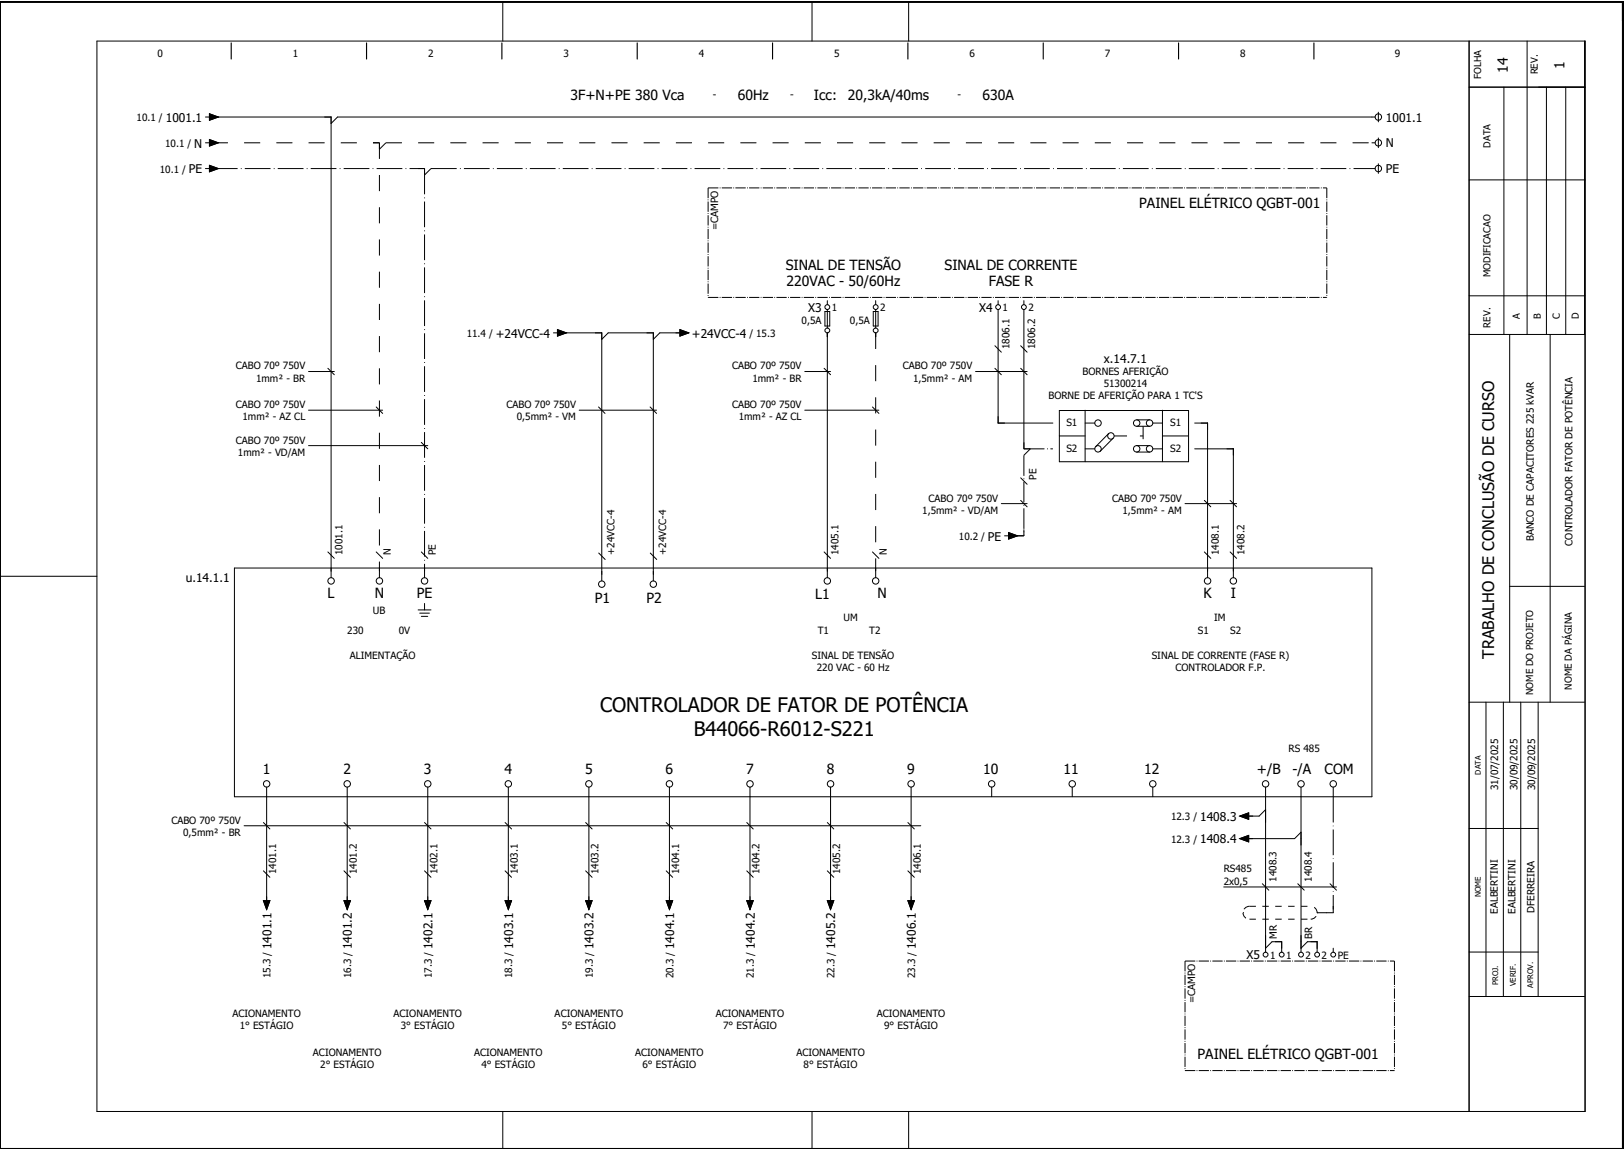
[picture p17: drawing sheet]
<svg xmlns="http://www.w3.org/2000/svg" width="504mm" height="357mm" viewBox="0 0 504 357" stroke-linecap="round" stroke-linejoin="round" font-family="sans-serif">
<defs><g id="words">
<g font-size="6.2">
<text x="186.2" y="221">CONTROLADOR DE FATOR DE POTÊNCIA</text>
<text x="215.3" y="228.5">B44066-R6012-S221</text>
</g>
<text font-size="5" x="463.7" y="204.4" transform="rotate(-90 463.7 204.4)">TRABALHO DE CONCLUSÃO DE CURSO</text>
<g font-size="4.3">
<text x="467.9" y="22.7" transform="rotate(-90 467.9 22.7)">14</text>
<text x="485.5" y="21.5" transform="rotate(-90 485.5 21.5)">1</text>
<text x="177" y="31.1">3F+N+PE 380 Vca</text>
<text x="228.9" y="31.1">60Hz</text>
<text x="252.6" y="31.1">Icc:</text>
<text x="263.1" y="31.1">20,3kA/40ms</text>
<text x="304.9" y="31.1">630A</text>
<text x="353.5" y="64.7">PAINEL ELÉTRICO QGBT-001</text>
<text x="243.8" y="83.7">SINAL DE TENSÃO</text>
<text x="293.1" y="83.7">SINAL DE CORRENTE</text>
<text x="244.1" y="88.9">220VAC - 50/60Hz</text>
<text x="306.9" y="88.9">FASE R</text>
<text x="101.7" y="185.7">L</text>
<text x="116.3" y="185.7">N</text>
<text x="129.3" y="185.7">PE</text>
<text x="252.9" y="185.9">L1</text>
<text x="272.3" y="185.7">N</text>
<text x="373.5" y="185.7">K</text>
<text x="381.9" y="185.7">I</text>
<text x="184.6" y="187.3">P1</text>
<text x="200.6" y="187.3">P2</text>
<text x="81.6" y="240.4">1</text>
<text x="106.6" y="240.4">2</text>
<text x="131.6" y="240.4">3</text>
<text x="156.6" y="240.4">4</text>
<text x="181.6" y="240.4">5</text>
<text x="206.6" y="240.4">6</text>
<text x="231.6" y="240.4">7</text>
<text x="256.6" y="240.4">8</text>
<text x="281.6" y="240.4">9</text>
<text x="305.1" y="240.4">10</text>
<text x="330.1" y="240.4">11</text>
<text x="355.1" y="240.4">12</text>
<text x="390.1" y="240.4">+/B</text>
<text x="401.1" y="240.4">-/A</text>
<text x="411.1" y="240.4">COM</text>
<text x="371.6" y="328.7">PAINEL ELÉTRICO QGBT-001</text>
</g>
<g font-size="3.7">
<text x="51.4" y="37.8">1001.1</text>
<text x="430.1" y="37.7">1001.1</text>
<text x="60.3" y="45.8">N</text>
<text x="430.1" y="45.7">N</text>
<text x="58.6" y="53.8">PE</text>
<text x="430.1" y="53.7">PE</text>
<text x="250.9" y="96.8">X3</text>
<text x="303.9" y="96.8">X4</text>
<text x="153.9" y="104.8">+24VCC-4</text>
<text x="214.7" y="104.8">+24VCC-4</text>
<text x="342.6" y="112.6">x.14.7.1</text>
<text x="306.6" y="167.8">PE</text>
<text x="57.6" y="180.6">u.14.1.1</text>
<text x="372.4" y="254.8">1408.3</text>
<text x="372.4" y="261.8">1408.4</text>
<text x="84.2" y="294.6" transform="rotate(-90 84.2 294.6)">1401.1</text>
<text x="109.2" y="294.6" transform="rotate(-90 109.2 294.6)">1401.2</text>
<text x="134.2" y="294.6" transform="rotate(-90 134.2 294.6)">1402.1</text>
<text x="159.2" y="294.6" transform="rotate(-90 159.2 294.6)">1403.1</text>
<text x="184.2" y="294.6" transform="rotate(-90 184.2 294.6)">1403.2</text>
<text x="209.2" y="294.6" transform="rotate(-90 209.2 294.6)">1404.1</text>
<text x="234.2" y="294.6" transform="rotate(-90 234.2 294.6)">1404.2</text>
<text x="259.2" y="294.6" transform="rotate(-90 259.2 294.6)">1405.2</text>
<text x="284.2" y="294.6" transform="rotate(-90 284.2 294.6)">1406.1</text>
<text x="386.8" y="297.8">X5</text>
</g>
<g font-size="3.1">
<text x="48.9" y="17.6">0</text>
<text x="90.9" y="17.6">1</text>
<text x="132.9" y="17.6">2</text>
<text x="174.9" y="17.6">3</text>
<text x="216.9" y="17.6">4</text>
<text x="258.9" y="17.6">5</text>
<text x="300.9" y="17.6">6</text>
<text x="342.9" y="17.6">7</text>
<text x="384.9" y="17.6">8</text>
<text x="432.9" y="17.6">9</text>
<text x="221.2" y="30.6">-</text>
<text x="245.2" y="30.6">-</text>
<text x="297.2" y="30.6">-</text>
<text x="42.4" y="37.6">10.1 /</text>
<text x="51.2" y="45.6">10.1 /</text>
<text x="49.6" y="53.6">10.1 /</text>
<text x="222.9" y="71.5" transform="rotate(-90 222.9 71.5)">=CAMPO</text>
<text x="248.7" y="100.7">0,5A</text>
<text x="258.2" y="96.6">1</text>
<text x="263.8" y="100.7">0,5A</text>
<text x="273.2" y="96.6">2</text>
<text x="311.1" y="96.6">1</text>
<text x="319.1" y="96.6">2</text>
<text x="144.8" y="104.6">11.4 /</text>
<text x="232.6" y="104.6">/ 15.3</text>
<text x="313.3" y="108.3" transform="rotate(-90 313.3 108.3)">1806.1</text>
<text x="321.3" y="108.3" transform="rotate(-90 321.3 108.3)">1806.2</text>
<text x="73.2" y="114.7">CABO 70º 750V</text>
<text x="79.5" y="118.4">1mm² - BR</text>
<text x="227.2" y="114.7">CABO 70º 750V</text>
<text x="233.5" y="118.4">1mm² - BR</text>
<text x="280.2" y="114.7">CABO 70º 750V</text>
<text x="283.3" y="118.4">1,5mm² - AM</text>
<text x="335.9" y="116.5">BORNES AFERIÇÃO</text>
<text x="325.4" y="124">BORNE DE AFERIÇÃO PARA 1 TC'S</text>
<text x="342.5" y="120.2">51300214</text>
<text x="73.2" y="126.7">CABO 70º 750V</text>
<text x="75.3" y="130.4">1mm² - AZ CL</text>
<text x="157.2" y="126.7">CABO 70º 750V</text>
<text x="160.4" y="130.4">0,5mm² - VM</text>
<text x="227.2" y="126.7">CABO 70º 750V</text>
<text x="229.3" y="130.4">1mm² - AZ CL</text>
<text x="73.2" y="137.7">CABO 70º 750V</text>
<text x="330.9" y="132.4">S1</text>
<text x="363.1" y="132.3">S1</text>
<text x="73.8" y="141.4">1mm² - VD/AM</text>
<text x="330.9" y="140.4">S2</text>
<text x="363.1" y="140.3">S2</text>
<text x="321.7" y="149" transform="rotate(-90 321.7 149)">PE</text>
<text x="288.2" y="155.7">CABO 70º 750V</text>
<text x="345.2" y="155.7">CABO 70º 750V</text>
<text x="286.2" y="159.4">1,5mm² - VD/AM</text>
<text x="348.3" y="159.4">1,5mm² - AM</text>
<text x="297.6" y="167.6">10.2 /</text>
<text x="476" y="168" transform="rotate(-90 476 168)">BANCO DE CAPACITORES 225 kVAR</text>
<text x="106.2" y="172.3" transform="rotate(-90 106.2 172.3)">1001.1</text>
<text x="121.3" y="172.3" transform="rotate(-90 121.3 172.3)">N</text>
<text x="135.3" y="172.3" transform="rotate(-90 135.3 172.3)">PE</text>
<text x="190.8" y="172.3" transform="rotate(-90 190.8 172.3)">+24VCC-4</text>
<text x="206.7" y="172.3" transform="rotate(-90 206.7 172.3)">+24VCC-4</text>
<text x="260.3" y="172.3" transform="rotate(-90 260.3 172.3)">1405.1</text>
<text x="275.2" y="172.3" transform="rotate(-90 275.2 172.3)">N</text>
<text x="378.2" y="172.3" transform="rotate(-90 378.2 172.3)">1408.1</text>
<text x="386.2" y="172.3" transform="rotate(-90 386.2 172.3)">1408.2</text>
<text x="488" y="169.3" transform="rotate(-90 488 169.3)">CONTROLADOR FATOR DE POTÊNCIA</text>
<text x="115.7" y="190.7">UB</text>
<text x="107.7" y="196.7">230</text>
<text x="123.7" y="196.7">0V</text>
<text x="253.7" y="196.7">T1</text>
<text x="261.8" y="192.7">UM</text>
<text x="269.8" y="196.7">T2</text>
<text x="371.8" y="196.7">S1</text>
<text x="376.7" y="192.7">IM</text>
<text x="381.8" y="196.7">S2</text>
<text x="108.6" y="204.4">ALIMENTAÇÃO</text>
<text x="252" y="204.4">SINAL DE TENSÃO</text>
<text x="253.5" y="208.2">220 VAC - 60 Hz</text>
<text x="357.4" y="204.4">SINAL DE CORRENTE (FASE R)</text>
<text x="364.8" y="208.2">CONTROLADOR F.P.</text>
<text x="399.9" y="233.4">RS 485</text>
<text x="465" y="245.3" transform="rotate(-90 465 245.3)">31/07/2025</text>
<text x="471" y="245.3" transform="rotate(-90 471 245.3)">30/09/2025</text>
<text x="476.4" y="245.3" transform="rotate(-90 476.4 245.3)">30/09/2025</text>
<text x="53.2" y="255.7">CABO 70º 750V</text>
<text x="363.4" y="254.6">12.3 /</text>
<text x="56.8" y="259.4">0,5mm² - BR</text>
<text x="363.4" y="261.6">12.3 /</text>
<text x="85.8" y="271.3" transform="rotate(-90 85.8 271.3)">1401.1</text>
<text x="110.8" y="271.3" transform="rotate(-90 110.8 271.3)">1401.2</text>
<text x="135.7" y="271.3" transform="rotate(-90 135.7 271.3)">1402.1</text>
<text x="160.7" y="271.3" transform="rotate(-90 160.7 271.3)">1403.1</text>
<text x="185.7" y="271.3" transform="rotate(-90 185.7 271.3)">1403.2</text>
<text x="210.8" y="271.3" transform="rotate(-90 210.8 271.3)">1404.1</text>
<text x="235.8" y="271.3" transform="rotate(-90 235.8 271.3)">1404.2</text>
<text x="260.8" y="271.3" transform="rotate(-90 260.8 271.3)">1405.2</text>
<text x="285.8" y="271.3" transform="rotate(-90 285.8 271.3)">1406.1</text>
<text x="379.7" y="274.6">2x0,5</text>
<text x="379.7" y="270.8">RS485</text>
<text x="396.1" y="273.7" transform="rotate(-90 396.1 273.7)">1408.3</text>
<text x="407.1" y="273.7" transform="rotate(-90 407.1 273.7)">1408.4</text>
<text x="464.8" y="283.7" transform="rotate(-90 464.8 283.7)">EALBERTINI</text>
<text x="470.3" y="283.7" transform="rotate(-90 470.3 283.7)">EALBERTINI</text>
<text x="476.2" y="283.3" transform="rotate(-90 476.2 283.3)">DFERREIRA</text>
<text x="396.2" y="291.3" transform="rotate(-90 396.2 291.3)">MR</text>
<text x="407.2" y="291.3" transform="rotate(-90 407.2 291.3)">BR</text>
<text x="394.2" y="297.6">1</text>
<text x="399.2" y="297.6">1</text>
<text x="405.2" y="297.6">2</text>
<text x="410.2" y="297.6">2</text>
<text x="415.1" y="297.6">PE</text>
<text x="84" y="303.7" transform="rotate(-90 84 303.7)">15.3 /</text>
<text x="109" y="303.7" transform="rotate(-90 109 303.7)">16.3 /</text>
<text x="134" y="303.7" transform="rotate(-90 134 303.7)">17.3 /</text>
<text x="159" y="303.7" transform="rotate(-90 159 303.7)">18.3 /</text>
<text x="184" y="303.7" transform="rotate(-90 184 303.7)">19.3 /</text>
<text x="209" y="303.7" transform="rotate(-90 209 303.7)">20.3 /</text>
<text x="234" y="303.7" transform="rotate(-90 234 303.7)">21.3 /</text>
<text x="259" y="303.7" transform="rotate(-90 259 303.7)">22.3 /</text>
<text x="284" y="303.7" transform="rotate(-90 284 303.7)">23.3 /</text>
<text x="370.9" y="311.5" transform="rotate(-90 370.9 311.5)">=CAMPO</text>
<text x="72.1" y="315.7">ACIONAMENTO</text>
<text x="122.1" y="315.7">ACIONAMENTO</text>
<text x="172.1" y="315.7">ACIONAMENTO</text>
<text x="222.1" y="315.7">ACIONAMENTO</text>
<text x="272.1" y="315.7">ACIONAMENTO</text>
<text x="74.4" y="319.4">1° ESTÁGIO</text>
<text x="124.4" y="319.4">3° ESTÁGIO</text>
<text x="174.4" y="319.4">5° ESTÁGIO</text>
<text x="224.4" y="319.4">7° ESTÁGIO</text>
<text x="274.4" y="319.4">9° ESTÁGIO</text>
<text x="97.1" y="327.7">ACIONAMENTO</text>
<text x="147.1" y="327.7">ACIONAMENTO</text>
<text x="197.1" y="327.7">ACIONAMENTO</text>
<text x="247.1" y="327.7">ACIONAMENTO</text>
<text x="99.4" y="331.4">2° ESTÁGIO</text>
<text x="149.4" y="331.4">4° ESTÁGIO</text>
<text x="199.4" y="331.4">6° ESTÁGIO</text>
<text x="249.4" y="331.4">8° ESTÁGIO</text>
</g>
<g font-size="3">
<text x="477.2" y="23.1" transform="rotate(-90 477.2 23.1)">REV.</text>
<text x="459.6" y="24.5" transform="rotate(-90 459.6 24.5)">FOLHA</text>
<text x="462.5" y="45.8" transform="rotate(-90 462.5 45.8)">DATA</text>
<text x="462.5" y="86" transform="rotate(-90 462.5 86)">MODIFICACAO</text>
<text x="462.5" y="101.7" transform="rotate(-90 462.5 101.7)">REV.</text>
<text x="471.7" y="98.9" transform="rotate(-90 471.7 98.9)">A</text>
<text x="478.2" y="99.2" transform="rotate(-90 478.2 99.2)">B</text>
<text x="484.1" y="99.1" transform="rotate(-90 484.1 99.1)">C</text>
<text x="489.9" y="99.2" transform="rotate(-90 489.9 99.2)">D</text>
<text x="475.7" y="215.8" transform="rotate(-90 475.7 215.8)">NOME DO PROJETO</text>
<text x="487.8" y="214.1" transform="rotate(-90 487.8 214.1)">NOME DA PÁGINA</text>
</g>
<g font-size="2.4">
<text x="459.6" y="240.4" transform="rotate(-90 459.6 240.4)">DATA</text>
<text x="459.6" y="278.5" transform="rotate(-90 459.6 278.5)">NOME</text>
<text x="464.9" y="305.9" transform="rotate(-90 464.9 305.9)">PROJ.</text>
<text x="470.4" y="306.1" transform="rotate(-90 470.4 306.1)">VERIF.</text>
<text x="475.8" y="306.6" transform="rotate(-90 475.8 306.6)">APROV.</text>
</g>
</g></defs>
<path d="M.1 .5h503.4v356h-503.4zM71.8 13.3v5M113.8 13.3v5M155.7 13.3v5M197.7 13.3v5M239.7 13.3v5M281.7 13.3v5M323.8 13.3v5M365.7 13.3v5M407.8 13.3v5" fill="none" stroke="#000" stroke-width=".35"/>
<g fill="none" stroke="#000" stroke-width=".31">
<path d="M.1 .5h503.8M.1 .8h503.8M30.1 12.7h461.8v332.3h-461.8zM156 .8v11.9M252 .8v11.9M282 .8v11.9M455.9 12.7v332.3M473.9 12.7v91.1M491.7 12.7v91.1M63.8 36.3h1.2M65 35.3l2.7 1-2.7 1zM65.8 36.3h37v143"/>
<path d="M426.8 36.3h-322.1l-1.9 2M427.8 34.8v3M455.9 27.1h36M466.7 27.1v76.7M479.9 27.1v76.7M485.9 27.1v76.7M63.8 44.3h1.2M63.8 52.3h1.2M65 51.3l2.7 1-2.7 1zM65 43.3l2.7 1-2.7 1zM425.7 44.3h1.1M425.7 52.3h1.1"/>
<path d="M427.8 42.8v3M427.8 50.8v3M455.9 55.8h36M256 96.7h1.5v4.5h-1.5zM256.7 93.3v1.3M256.7 96.1v5.7M271 96.7h1.5v4.5h-1.5zM271.8 93.3v1.3M271.8 96.1v5.7M309.7 96.1v35.2h17.1M309.7 93.3v1.3M317.8 93.3v1.3"/>
<path d="M317.8 96.1v43.2M455.9 91.8h36M95.7 115.3h8M101.7 114.3l2 2M171.7 103.3h1.3M173 102.3l2.8 1-2.8 1zM173.8 103.3h12.9v77M186.7 105.3l2-2h14v77M211 102.3l2.8 1-2.8 1zM211.7 103.3h-6.9l-2.1 2M249.8 115.3h8M255.8 114.3l2 2"/>
<path d="M256.7 103.3v76M271.8 103.3v1.3M302.8 115.3h15.9M308.8 114.3l1.9 2M308.8 107.3l1.9 2M316.8 114.3l1.9 2M316.8 107.3l1.9 2M455.9 103.8h36M468.5 103.8v114.2M481.1 103.8v114.2M95.7 127.3h23M95.7 138.3h37"/>
<path d="M116.8 126.3l1.9 2M130.8 137.3l1.9 2M179.8 127.3h23.9M185.7 126.3l2.1 2M201.8 126.3l1.9 2M249.8 127.3h23M270.7 126.3l2.1 2M328.8 135.3h8M328.8 127.4h40.1v15.9h-40.1zM336.8 131.3h3M336.8 139.3h3M336.8 127.3v16"/>
<path d="M344 134.6l-4 4.1M345.4 136.1l-4 4M352.7 138.3h4.1M352.7 130.3h4.1M352.7 132.3h4.1M357.7 131.3h3.1M357.7 139.3h3.1M360.8 127.3v16M360.8 135.3h8M370.7 131.3h4v48M370.7 139.3h12v40M310.7 156.3h8"/>
<path d="M316.8 155.3l1.9 2M316.8 148.3l1.9 2M352.7 140.3h4.1M367.7 156.3h16.1M373.8 155.3l2 2M381.8 155.3l2 2M.1 178.9h30M72.7 176.3h353v71h-353zM101.7 171.3l2 2M116.8 171.3l1.9 2M117.8 176.3v3M130.8 171.3l1.9 2"/>
<path d="M131.8 176.3v3M185.8 171.7l2 2M201.8 171.7l2 2M255.8 171.3l2 2M270.7 171.3l2.1 2M271.8 176.3v3M311.8 166.3h1.2M313 165.3l2.7 1-2.7 1zM373.8 171.3l2 2M381.8 171.3l2 2M129.7 189.3h4.1M130.3 190.3h3"/>
<path d="M130.8 191.3h1.9M131.8 187.3v2M468.5 182h23.2M455.9 218h35.8M461.1 218v91.3M466.5 218v91.3M471.9 218v91.3M477.3 218v91.3M75.7 256.3h210.1M81.7 255.3l2.1 2M82.8 244.3v36M106.7 255.3l2.1 2"/>
<path d="M107.7 244.3v36M131.8 255.3l2 2M132.7 244.3v36M156.8 255.3l1.9 2M157.7 244.3v36M181.8 255.3l1.9 2M182.7 244.3v36M206.7 255.3l2 2M207.8 244.3v36M231.7 255.3l2 2M232.8 244.3v36M256.7 255.3l2.1 2"/>
<path d="M257.8 244.3v36M281.7 255.3l2.1 2M282.7 244.3v36M307.7 244.3v3M332.7 244.3v3M357.7 244.3v3M384.8 253.3l2.7-1v2zM392.8 244.3v51.3M392.8 251.3l-2 2h-4M403.8 244.3v51.3M403.8 258.3l-2 2h-15M413.7 244.3v3"/>
<path d="M455.9 257.2h21.4M81.7 270.3l2.1 2M81.7 279.6h2.1l-1 2.7zM106.7 270.3l2.1 2M106.7 279.6h2.1l-1.1 2.7zM131.8 270.3l2 2M131.8 279.6h2l-1.1 2.7zM156.8 270.3l1.9 2M156.8 279.6h1.9l-1 2.7zM181.8 270.3l1.9 2M181.8 279.6h1.9l-1 2.7zM206.7 270.3l2 2"/>
<path d="M206.7 279.6h2l-.9 2.7zM231.7 270.3l2 2M231.7 279.6h2l-.9 2.7zM256.7 270.3l2.1 2M256.7 279.6h2.1l-1 2.7zM281.7 270.3l2.1 2M281.7 279.6h2.1l-1.1 2.7zM379.8 275.3h35M384.8 260.3l2.7-1v2zM391.7 274.3l2 2M402.7 274.3l2 2M412.7 274.3l2.1 2"/>
<path d="M392.8 294.3l2-2h2.9v3.3M403.8 294.3l2-2h2.9v3.3M413.7 281.3v2h-5M413.7 294.3v1.3M455.9 295.5h21.4M455.9 309.3h35.9M.1 356.7v-356.2h503.8v356.2M156 345v11.7M252 345v11.7M282 345v11.7"/>
<circle cx="427.7" cy="36.3" r="1"/>
<circle cx="427.7" cy="52.3" r="1"/>
<circle cx="427.7" cy="44.3" r="1"/>
<circle cx="256.7" cy="95.3" r=".75"/>
<circle cx="271.7" cy="95.3" r=".75"/>
<circle cx="309.7" cy="95.3" r=".75"/>
<circle cx="317.7" cy="95.3" r=".75"/>
<circle cx="256.7" cy="102.6" r=".75"/>
<circle cx="271.7" cy="102.6" r=".75"/>
<circle cx="340.7" cy="131.3" r="1"/>
<circle cx="340.7" cy="139.3" r="1"/>
<circle cx="344.7" cy="135.3" r="1"/>
<circle cx="352.8" cy="131.3" r="1"/>
<circle cx="352.8" cy="139.3" r="1"/>
<circle cx="356.7" cy="131.3" r="1"/>
<circle cx="356.7" cy="139.3" r="1"/>
<circle cx="102.8" cy="180.3" r="1"/>
<circle cx="117.7" cy="180.3" r="1"/>
<circle cx="131.7" cy="180.3" r="1"/>
<circle cx="186.8" cy="181.3" r="1"/>
<circle cx="202.7" cy="181.3" r="1"/>
<circle cx="256.7" cy="180.3" r="1"/>
<circle cx="271.8" cy="180.3" r="1"/>
<circle cx="374.8" cy="180.3" r="1"/>
<circle cx="382.8" cy="180.3" r="1"/>
<circle cx="82.8" cy="243.3" r="1"/>
<circle cx="107.8" cy="243.3" r="1"/>
<circle cx="132.8" cy="243.3" r="1"/>
<circle cx="157.7" cy="243.3" r="1"/>
<circle cx="182.7" cy="243.3" r="1"/>
<circle cx="207.7" cy="243.3" r="1"/>
<circle cx="232.7" cy="243.3" r="1"/>
<circle cx="257.8" cy="243.3" r="1"/>
<circle cx="282.8" cy="243.3" r="1"/>
<circle cx="307.8" cy="243.3" r="1"/>
<circle cx="332.7" cy="243.3" r="1"/>
<circle cx="357.8" cy="243.3" r="1"/>
<circle cx="392.7" cy="243.3" r="1"/>
<circle cx="403.7" cy="243.3" r="1"/>
<circle cx="413.8" cy="243.3" r="1"/>
<circle cx="392.7" cy="296.3" r=".75"/>
<circle cx="397.7" cy="296.3" r=".75"/>
<circle cx="403.7" cy="296.3" r=".75"/>
<circle cx="408.7" cy="296.3" r=".75"/>
<circle cx="413.7" cy="296.3" r=".75"/>
</g>
<path d="M65.8 44.3h52M115.7 44.3h2.1M117.8 44.3v133M117.8 44.3v2M117.8 46.3l2-2M119.8 44.3h305.9M271.8 103.3v74" fill="none" stroke="#000" stroke-width=".31" stroke-dasharray="5 5" stroke-linecap="butt"/>
<path d="M65.8 52.3h66M129.7 52.3h2.1M131.8 52.3v125M131.8 52.3v2M131.8 54.3l2-2M133.8 52.3h291.9M413.7 247.3v35" fill="none" stroke="#000" stroke-width=".31" stroke-dasharray="8 1 .2 1" stroke-linecap="butt"/>
<path d="M317.8 139.3h9M317.8 137.3v2M317.8 139.3h2M317.8 141.3v25M317.8 141.3l2-2M313.7 166.3h4.1M315.7 166.3h2.1M317.8 164.3v2" fill="none" stroke="#000" stroke-width=".31" stroke-dasharray="6.4 .8 .2 .8" stroke-linecap="butt"/>
<path d="M345.8 135.3h8.9M354.7 132.3v6" fill="none" stroke="#000" stroke-width=".31" stroke-dasharray="4 4" stroke-linecap="butt"/>
<path d="M385.7 283.3a2 2 0 0 0 2 2M387.7 285.3h19M387.7 281.3h19M387.7 281.3a2 2 0 0 0-2 2M406.7 285.3a2 2 0 0 0 2-2M408.7 283.3a2 2 0 0 0-2-2" fill="none" stroke="#000" stroke-width=".31" stroke-dasharray="2 2" stroke-linecap="butt"/>
<path d="M219.7 58.3h192.1M219.7 58.3v34M411.8 58.3v34M219.7 92.3h192.1M367.7 298.3h65M367.7 298.3v34M432.7 298.3v34M367.7 332.3h65" fill="none" stroke="#000" stroke-width=".31" stroke-dasharray="3.2 .4 .2 .4" stroke-linecap="butt"/>
<g fill="#000" stroke="#000" stroke-width=".31">
<path d="M65 35.3l2.7 1-2.7 1zM65 51.3l2.7 1-2.7 1zM65 43.3l2.7 1-2.7 1zM173 102.3l2.8 1-2.8 1zM211 102.3l2.8 1-2.8 1zM313 165.3l2.7 1-2.7 1zM384.8 253.3l2.7-1v2zM384.8 260.3l2.7-1v2zM81.7 279.6h2.1l-1 2.7zM106.7 279.6h2.1l-1.1 2.7zM131.8 279.6h2l-1.1 2.7zM156.8 279.6h1.9l-1 2.7z"/>
<path d="M181.8 279.6h1.9l-1 2.7zM206.7 279.6h2l-.9 2.7zM231.7 279.6h2l-.9 2.7zM256.7 279.6h2.1l-1 2.7zM281.7 279.6h2.1l-1.1 2.7z"/>
</g>
<use href="#words"/>
</svg>
